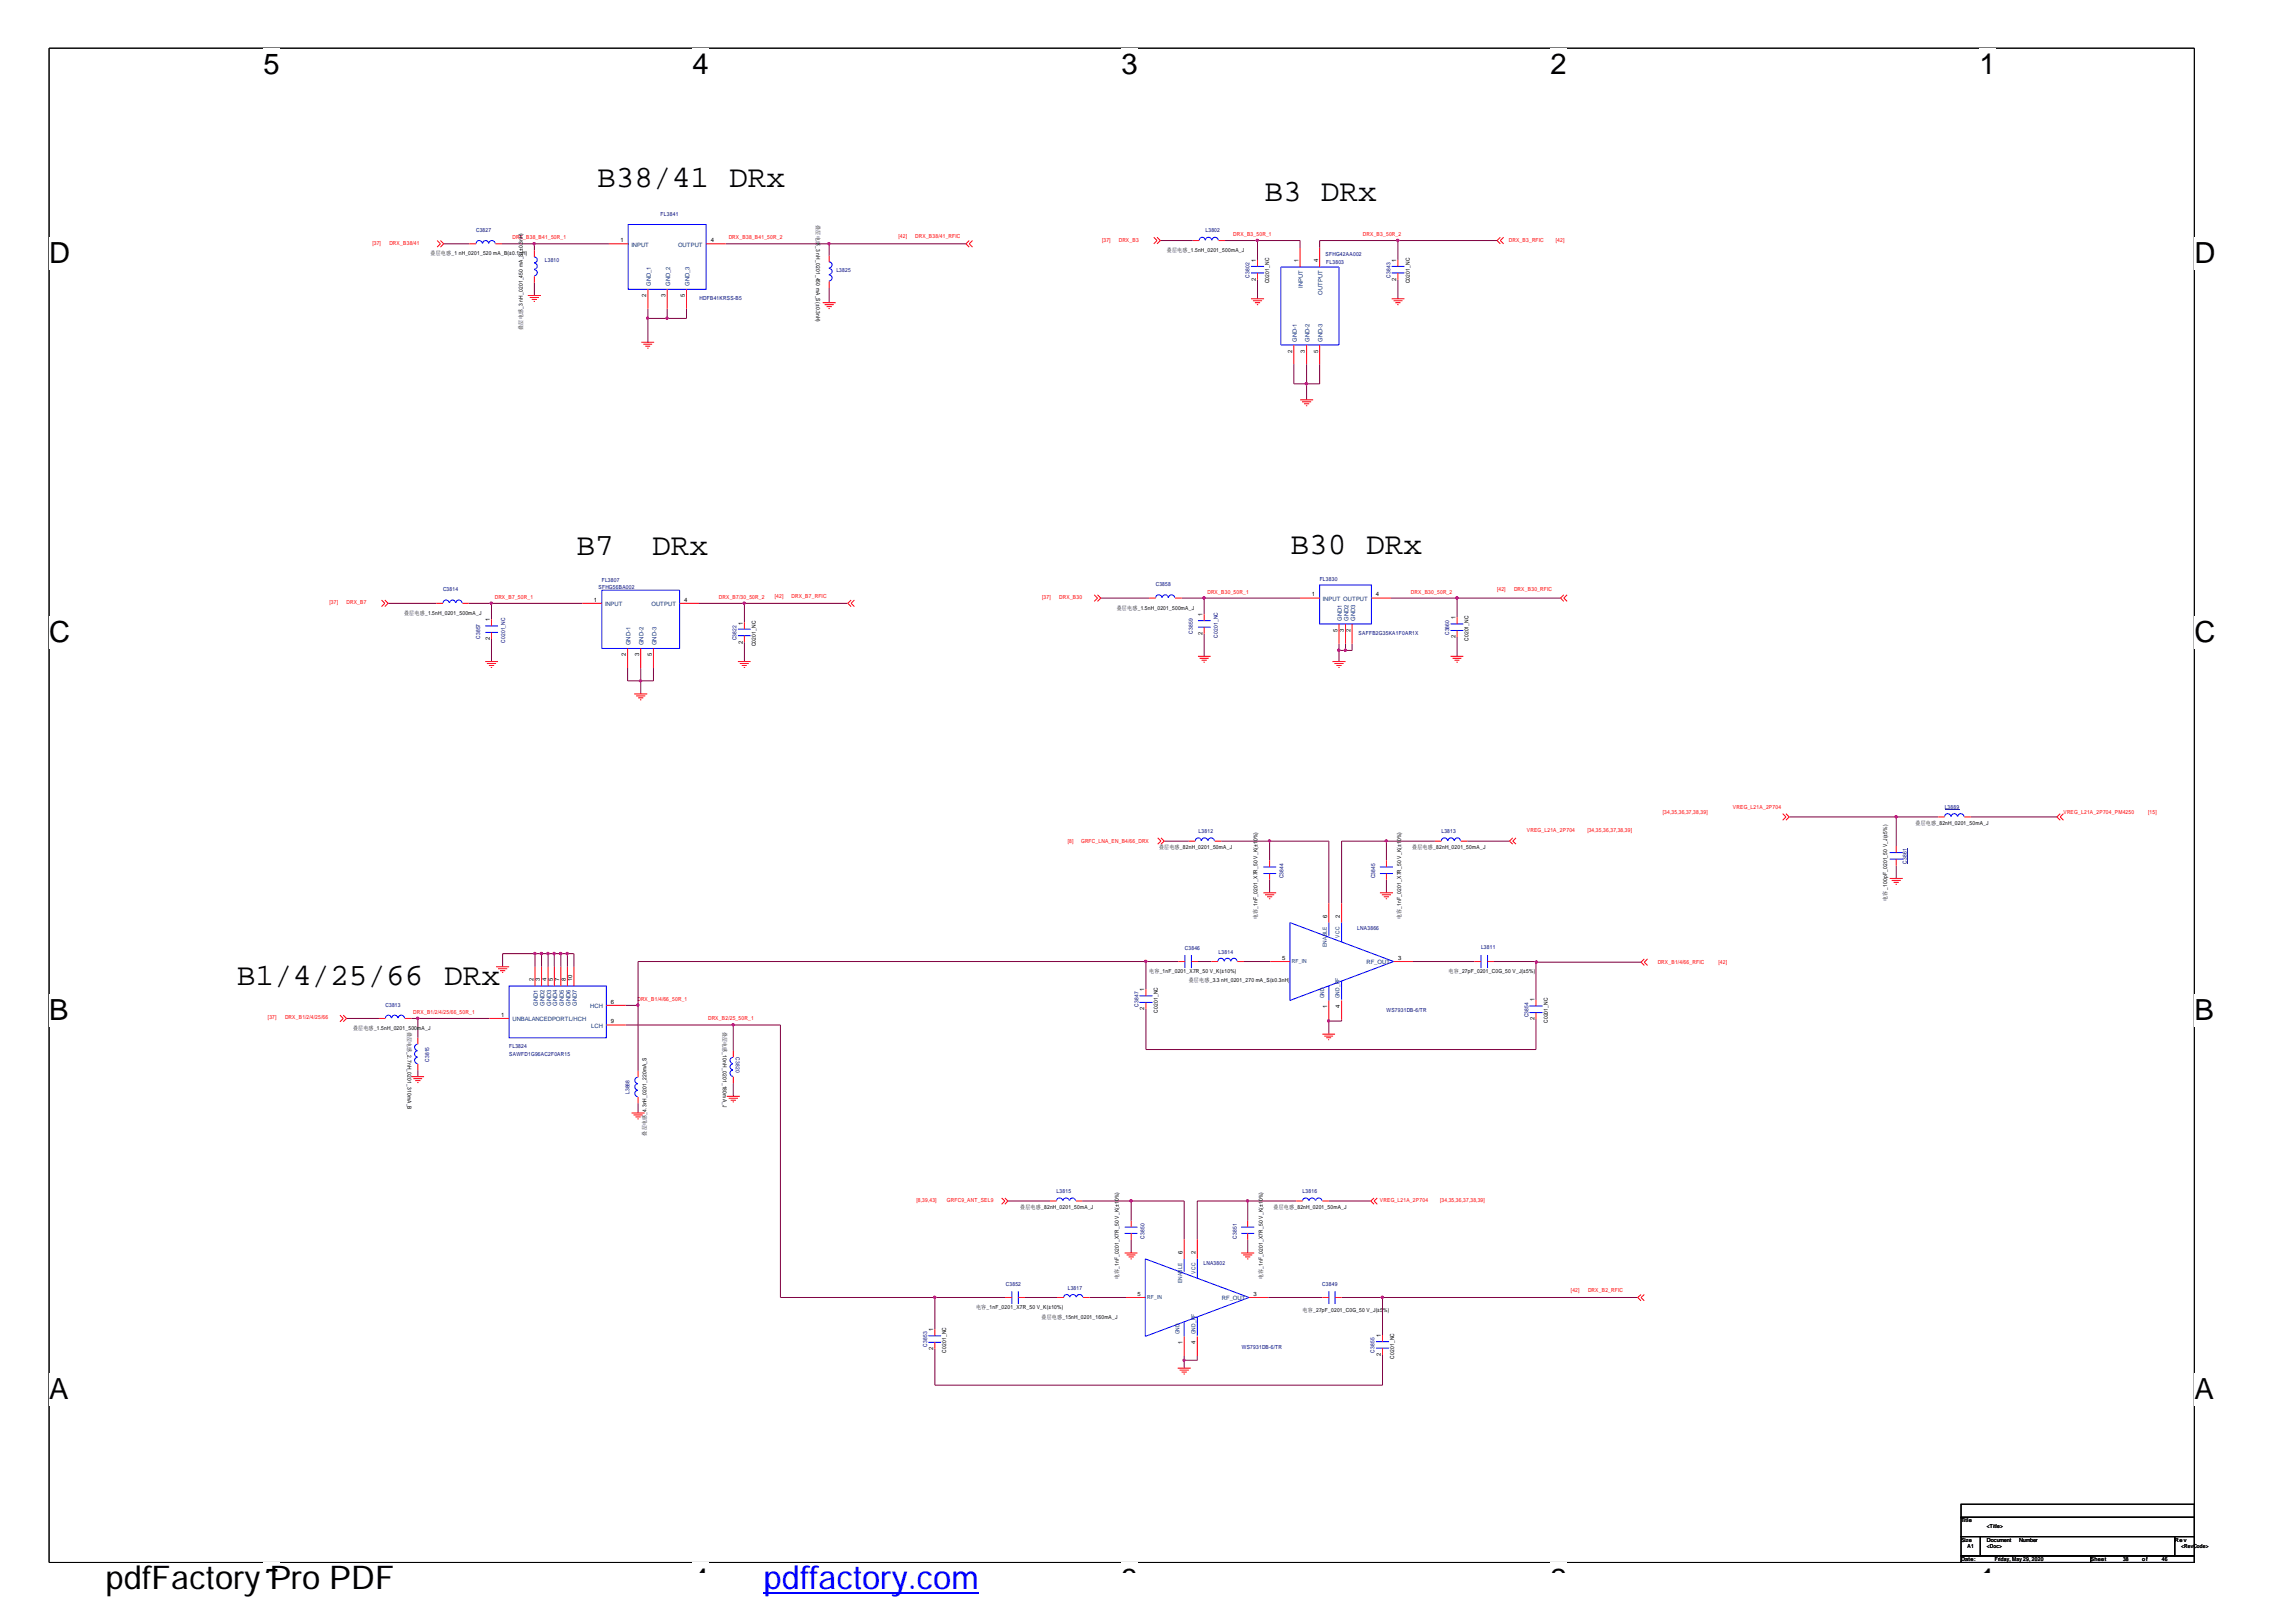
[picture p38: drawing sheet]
<svg xmlns="http://www.w3.org/2000/svg" width="297mm" height="210mm" viewBox="0 0 297 210" stroke-linecap="round" stroke-linejoin="round" font-family="sans-serif">
<defs><g id="words">
<text font-size="4.2" x="13.6" y="205.6">pdfFactory Pro PDF</text>
<text font-size="4.2" fill="#00f" x="98.8" y="205.6">pdffactory.com</text>
<g font-size="4">
<text x="77.3" y="24.2">B38/41 DRx</text>
<text x="163.6" y="26">B3 DRx</text>
<text x="74.6" y="71.8">B7</text>
<text x="84.4" y="71.8">DRx</text>
<text x="167" y="71.6">B30 DRx</text>
<text x="30.6" y="127.5">B1/4/25/66 DRx</text>
</g>
<g font-size="3.8">
<text x="34.1" y="9.6">5</text>
<text x="89.6" y="9.6">4</text>
<text x="145.1" y="9.6">3</text>
<text x="200.6" y="9.6">2</text>
<text x="256.1" y="9.6">1</text>
<text x="6.3" y="34.1">D</text>
<text x="283.9" y="34.1">D</text>
<text x="6.3" y="83.1">C</text>
<text x="283.9" y="83.1">C</text>
<text x="6.3" y="132.1">B</text>
<text x="283.9" y="132.1">B</text>
<text x="6.3" y="181">A</text>
<text x="283.9" y="181">A</text>
<text x="34.1" y="205.6">5</text>
<text x="89.6" y="205.6">4</text>
<text x="145.1" y="205.6">3</text>
<text x="200.6" y="205.6">2</text>
<text x="256.1" y="205.6">1</text>
</g>
<g font-size=".8">
<text x="80.3" y="31.3">1</text>
<text x="91.9" y="31.3">4</text>
<text x="162.5" y="33.9" transform="rotate(-90 162.5 33.9)">1</text>
<text x="168" y="34" transform="rotate(-90 168 34)">1</text>
<text x="170.5" y="34" transform="rotate(-90 170.5 34)">4</text>
<text x="180.6" y="33.9" transform="rotate(-90 180.6 33.9)">1</text>
<text x="83.6" y="38.5" transform="rotate(-90 83.6 38.5)">2</text>
<text x="86.1" y="38.5" transform="rotate(-90 86.1 38.5)">3</text>
<text x="88.6" y="38.5" transform="rotate(-90 88.6 38.5)">5</text>
<text x="162.5" y="36.3" transform="rotate(-90 162.5 36.3)">2</text>
<text x="180.6" y="36.3" transform="rotate(-90 180.6 36.3)">2</text>
<text x="167.2" y="45.6" transform="rotate(-90 167.2 45.6)">2</text>
<text x="168.8" y="45.6" transform="rotate(-90 168.8 45.6)">3</text>
<text x="170.5" y="45.6" transform="rotate(-90 170.5 45.6)">5</text>
<text x="76.8" y="77.9">1</text>
<text x="88.5" y="77.9">4</text>
<text x="169.7" y="77.2">1</text>
<text x="178" y="77.2">4</text>
<text x="63.4" y="82.9" transform="rotate(-90 63.4 82.9)">2</text>
<text x="63.4" y="80.4" transform="rotate(-90 63.4 80.4)">1</text>
<text x="96.1" y="83.3" transform="rotate(-90 96.1 83.3)">2</text>
<text x="96.1" y="80.8" transform="rotate(-90 96.1 80.8)">1</text>
<text x="155.6" y="82.2" transform="rotate(-90 155.6 82.2)">2</text>
<text x="155.6" y="79.7" transform="rotate(-90 155.6 79.7)">1</text>
<text x="173" y="81.8" transform="rotate(-90 173 81.8)">5</text>
<text x="173.9" y="81.8" transform="rotate(-90 173.9 81.8)">3</text>
<text x="174.7" y="81.8" transform="rotate(-90 174.7 81.8)">2</text>
<text x="188.3" y="82.6" transform="rotate(-90 188.3 82.6)">2</text>
<text x="188.3" y="80.2" transform="rotate(-90 188.3 80.2)">1</text>
<text x="81" y="84.9" transform="rotate(-90 81 84.9)">2</text>
<text x="82.7" y="84.9" transform="rotate(-90 82.7 84.9)">3</text>
<text x="84.3" y="84.9" transform="rotate(-90 84.3 84.9)">5</text>
<text x="171.7" y="118.8" transform="rotate(-90 171.7 118.8)">6</text>
<text x="173.4" y="118.8" transform="rotate(-90 173.4 118.8)">2</text>
<text x="165.9" y="124.2">5</text>
<text x="180.9" y="124.2">3</text>
<text x="64.9" y="131.6">1</text>
<text x="69" y="127" transform="rotate(-90 69 127)">2</text>
<text x="69.8" y="127" transform="rotate(-90 69.8 127)">3</text>
<text x="70.7" y="127" transform="rotate(-90 70.7 127)">4</text>
<text x="71.5" y="127" transform="rotate(-90 71.5 127)">5</text>
<text x="72.3" y="127" transform="rotate(-90 72.3 127)">7</text>
<text x="73.2" y="127" transform="rotate(-90 73.2 127)">8</text>
<text x="74" y="127" transform="rotate(-90 74 127)">10</text>
<text x="79" y="129.9">6</text>
<text x="148" y="130.7" transform="rotate(-90 148 130.7)">2</text>
<text x="148" y="128.3" transform="rotate(-90 148 128.3)">1</text>
<text x="171.7" y="130.5" transform="rotate(-90 171.7 130.5)">1</text>
<text x="173.4" y="130.5" transform="rotate(-90 173.4 130.5)">4</text>
<text x="198.5" y="129.6" transform="rotate(-90 198.5 129.6)">1</text>
<text x="79" y="132.4">9</text>
<text x="198.5" y="132.1" transform="rotate(-90 198.5 132.1)">2</text>
<text x="147.2" y="167.7">5</text>
<text x="153" y="162.3" transform="rotate(-90 153 162.3)">6</text>
<text x="154.7" y="162.3" transform="rotate(-90 154.7 162.3)">2</text>
<text x="162.2" y="167.7">3</text>
<text x="120.7" y="172.3" transform="rotate(-90 120.7 172.3)">1</text>
<text x="153" y="174" transform="rotate(-90 153 174)">1</text>
<text x="154.7" y="174" transform="rotate(-90 154.7 174)">4</text>
<text x="178.6" y="173" transform="rotate(-90 178.6 173)">1</text>
<text x="120.7" y="174.7" transform="rotate(-90 120.7 174.7)">2</text>
<text x="178.6" y="175.5" transform="rotate(-90 178.6 175.5)">2</text>
</g>
<g font-size=".8" fill="#004080">
<text x="81.7" y="31.9">INPUT</text>
<text x="87.7" y="31.9">OUTPUT</text>
<text x="84.2" y="37" transform="rotate(-90 84.2 37)">GND_1</text>
<text x="86.7" y="37" transform="rotate(-90 86.7 37)">GND_2</text>
<text x="89.2" y="37" transform="rotate(-90 89.2 37)">GND_3</text>
<text x="168.6" y="37.3" transform="rotate(-90 168.6 37.3)">INPUT</text>
<text x="171.1" y="38.1" transform="rotate(-90 171.1 38.1)">OUTPUT</text>
<text x="167.8" y="44.2" transform="rotate(-90 167.8 44.2)">GND-1</text>
<text x="169.4" y="44.2" transform="rotate(-90 169.4 44.2)">GND-2</text>
<text x="171.1" y="44.2" transform="rotate(-90 171.1 44.2)">GND-3</text>
<text x="171.2" y="77.8">INPUT OUTPUT</text>
<text x="78.3" y="78.5">INPUT</text>
<text x="81.6" y="83.5" transform="rotate(-90 81.6 83.5)">GND-1</text>
<text x="83.3" y="83.5" transform="rotate(-90 83.3 83.5)">GND-2</text>
<text x="84.3" y="78.5">OUTPUT</text>
<text x="84.9" y="83.5" transform="rotate(-90 84.9 83.5)">GND-3</text>
<text x="173.6" y="80.3" transform="rotate(-90 173.6 80.3)">GND1</text>
<text x="174.5" y="80.3" transform="rotate(-90 174.5 80.3)">GND2</text>
<text x="175.3" y="80.3" transform="rotate(-90 175.3 80.3)">GND3</text>
<text x="176.8" y="124.8">RF_OUT</text>
<text x="69.6" y="130.1" transform="rotate(-90 69.6 130.1)">GND1</text>
<text x="70.4" y="130.1" transform="rotate(-90 70.4 130.1)">GND2</text>
<text x="71.3" y="130.1" transform="rotate(-90 71.3 130.1)">GND3</text>
<text x="72.1" y="130.1" transform="rotate(-90 72.1 130.1)">GND4</text>
<text x="72.9" y="130.1" transform="rotate(-90 72.9 130.1)">GND5</text>
<text x="73.8" y="130.1" transform="rotate(-90 73.8 130.1)">GND6</text>
<text x="74.6" y="130.1" transform="rotate(-90 74.6 130.1)">GND7</text>
<text x="76.4" y="130.5">HCH</text>
<text x="66.3" y="132.2">UNBALANCEDPORTL/HCH</text>
<text x="76.5" y="133">LCH</text>
<text x="158.1" y="168.3">RF_OUT</text>
</g>
<g font-size=".7" fill="#000080">
<text x="85.5" y="28">FL3841</text>
<text x="61.6" y="30.1">C3827</text>
<text x="70.5" y="33.9">L3810</text>
<text x="108.2" y="35.2">L3825</text>
<text x="156" y="30.1">L3802</text>
<text x="161.7" y="35.9" transform="rotate(-90 161.7 35.9)">C3802</text>
<text x="171.5" y="33.1">SFHG42AA002</text>
<text x="171.6" y="34.1">FL3803</text>
<text x="179.9" y="35.9" transform="rotate(-90 179.9 35.9)">C3843</text>
<text x="90.5" y="38.9">HDFB41KRSS-B5</text>
<text x="57.3" y="76.5">C3814</text>
<text x="77.4" y="76.2">SFHG56BA002</text>
<text x="77.9" y="75.4">FL3807</text>
<text x="149.5" y="75.9">C3858</text>
<text x="170.7" y="75.2">FL3830</text>
<text x="62.1" y="82.7" transform="rotate(-90 62.1 82.7)">C3857</text>
<text x="65.4" y="83.2" transform="rotate(-90 65.4 83.2)">C0201_NC</text>
<text x="95.3" y="82.9" transform="rotate(-90 95.3 82.9)">C3822</text>
<text x="154.3" y="82" transform="rotate(-90 154.3 82)">C3859</text>
<text x="157.6" y="82.5" transform="rotate(-90 157.6 82.5)">C0201_NC</text>
<text x="175.8" y="82.2">SAFFB2G35KA1F0AR1X</text>
<text x="187.5" y="82.2" transform="rotate(-90 187.5 82.2)">C3860</text>
<text x="155.1" y="107.8">L3812</text>
<text x="186.5" y="107.8">L3813</text>
<text x="251.6" y="104.7">L3889</text>
<text x="166" y="113.7" transform="rotate(-90 166 113.7)">C3844</text>
<text x="177.9" y="113.7" transform="rotate(-90 177.9 113.7)">C3845</text>
<text x="246.7" y="111.8" transform="rotate(-90 246.7 111.8)">C3861</text>
<text x="153.3" y="123">C3846</text>
<text x="157.6" y="123.5">L3814</text>
<text x="175.6" y="120.4">LNA3866</text>
<text x="191.6" y="122.9">L3811</text>
<text x="49.9" y="130.3">C3813</text>
<text x="147.3" y="130.3" transform="rotate(-90 147.3 130.3)">C3847</text>
<text x="179.4" y="131">WS7931DB-6/TR</text>
<text x="197.7" y="131.6" transform="rotate(-90 197.7 131.6)">C3854</text>
<text x="55.5" y="137.4" transform="rotate(-90 55.5 137.4)">C3815</text>
<text x="65.9" y="135.6">FL3824</text>
<text x="65.9" y="136.6">SAWFD1G96AC2F0AR15</text>
<text x="95.2" y="136.8" transform="rotate(90 95.2 136.8)">C3820</text>
<text x="81.4" y="141.6" transform="rotate(-90 81.4 141.6)">L3888</text>
<text x="136.7" y="154.4">L3815</text>
<text x="168.5" y="154.4">L3816</text>
<text x="148.1" y="160.3" transform="rotate(-90 148.1 160.3)">C3850</text>
<text x="160" y="160.3" transform="rotate(-90 160 160.3)">C3851</text>
<text x="130.1" y="166.5">C3852</text>
<text x="138.1" y="166.9">L3817</text>
<text x="155.7" y="163.7">LNA3802</text>
<text x="171.1" y="166.5">C3849</text>
<text x="119.9" y="174.3" transform="rotate(-90 119.9 174.3)">C3853</text>
<text x="160.7" y="174.5">WS7931DB-6/TR</text>
<text x="177.8" y="175.1" transform="rotate(-90 177.8 175.1)">C3855</text>
</g>
<g font-size=".7">
<text x="105.6" y="29.1" transform="rotate(90 105.6 29.1)">叠层电感_3 nH_0201_450 mA_S(±0.3nH)</text>
<text x="55.7" y="33">叠层电感_1 nH_0201_520 mA_B(±0.1nH)</text>
<text x="151" y="32.6">叠层电感_1.5nH_0201_500mA_J</text>
<text x="164.2" y="36.7" transform="rotate(-90 164.2 36.7)">C0201_NC</text>
<text x="182.4" y="36.7" transform="rotate(-90 182.4 36.7)">C0201_NC</text>
<text x="67.6" y="42.7" transform="rotate(-90 67.6 42.7)">叠层电感_3 nH_0201_450 mA_S(±0.3nH)</text>
<text x="52.3" y="79.6">叠层电感_1.5nH_0201_500mA_J</text>
<text x="97.8" y="83.6" transform="rotate(-90 97.8 83.6)">C0201_NC</text>
<text x="144.5" y="78.9">叠层电感_1.5nH_0201_500mA_J</text>
<text x="190" y="82.9" transform="rotate(-90 190 82.9)">C0201_NC</text>
<text x="247.8" y="106.8">叠层电感_82nH_0201_50mA_J</text>
<text x="149.9" y="109.9">叠层电感_82nH_0201_50mA_J</text>
<text x="182.7" y="109.9">叠层电感_82nH_0201_50mA_J</text>
<text x="162.7" y="119" transform="rotate(-90 162.7 119)">电容_1nF_0201_X7R_50 V_K(±10%)</text>
<text x="181.3" y="119" transform="rotate(-90 181.3 119)">电容_1nF_0201_X7R_50 V_K(±10%)</text>
<text x="244.1" y="116.6" transform="rotate(-90 244.1 116.6)">电容_100pF_0201_50 V_J(±5%)</text>
<text x="148.7" y="125.9">电容_1nF_0201_X7R_50 V_K(±10%)</text>
<text x="187.4" y="125.9">电容_27pF_0201_C0G_50 V_J(±5%)</text>
<text x="149.8" y="131" transform="rotate(-90 149.8 131)">C0201_NC</text>
<text x="153.8" y="127.1">叠层电感_3.3 nH_0201_270 mA_S(±0.3nH)</text>
<text x="45.7" y="133.3">叠层电感_1.5nH_0201_500mA_J</text>
<text x="52.7" y="133.5" transform="rotate(90 52.7 133.5)">叠层电感_2.7nH_0201_310mA_B</text>
<text x="93.5" y="133.5" transform="rotate(90 93.5 133.5)">叠层电感_10nH_0201_180mA_J</text>
<text x="200.2" y="132.4" transform="rotate(-90 200.2 132.4)">C0201_NC</text>
<text x="83.7" y="147" transform="rotate(-90 83.7 147)">叠层电感_4.3nH_0201_220mA_S</text>
<text x="132" y="156.5">叠层电感_82nH_0201_50mA_J</text>
<text x="164.8" y="156.5">叠层电感_82nH_0201_50mA_J</text>
<text x="144.7" y="165.6" transform="rotate(-90 144.7 165.6)">电容_1nF_0201_X7R_50 V_K(±10%)</text>
<text x="163.4" y="165.6" transform="rotate(-90 163.4 165.6)">电容_1nF_0201_X7R_50 V_K(±10%)</text>
<text x="126.3" y="169.4">电容_1nF_0201_X7R_50 V_K(±10%)</text>
<text x="134.7" y="170.7">叠层电感_15nH_0201_160mA_J</text>
<text x="168.5" y="169.8">电容_27pF_0201_C0G_50 V_J(±5%)</text>
<text x="122.4" y="175.1" transform="rotate(-90 122.4 175.1)">C0201_NC</text>
<text x="180.4" y="175.8" transform="rotate(-90 180.4 175.8)">C0201_NC</text>
<text x="253.7" y="197">Title</text>
<text x="257" y="197.8">&lt;Title&gt;</text>
<text x="253.7" y="199.5">Size</text>
<text x="253.7" y="202">Date:</text>
<text x="254.6" y="200.3">A1</text>
<text x="257" y="199.5">Document</text>
<text x="257" y="200.3">&lt;Doc&gt;</text>
<text x="258.1" y="202">Friday, May 29, 2020</text>
<text x="261.2" y="199.5">Number</text>
<text x="270.5" y="202">Sheet</text>
<text x="274.7" y="202">38</text>
<text x="277.2" y="202">of</text>
<text x="279.7" y="202">46</text>
<text x="281.3" y="199.5">Re v</text>
<text x="282.2" y="200.3">&lt;RevCode&gt;</text>
</g>
<g font-size=".7" fill="#f00">
<text x="48.2" y="31.7">[37]</text>
<text x="50.4" y="31.7">DRX_B38/41</text>
<text x="66.3" y="31">DRX_B38_B41_50R_1</text>
<text x="94.3" y="31">DRX_B38_B41_50R_2</text>
<text x="116.2" y="30.8">[42]</text>
<text x="118.4" y="30.8">DRX_B38/41_RFIC</text>
<text x="142.6" y="31.3">[37]</text>
<text x="144.7" y="31.3">DRX_B3</text>
<text x="159.6" y="30.5">DRX_B3_50R_1</text>
<text x="176.3" y="30.5">DRX_B3_50R_2</text>
<text x="195.2" y="31.3">DRX_B3_RFIC</text>
<text x="201.3" y="31.3">[42]</text>
<text x="64" y="77.5">DRX_B7_50R_1</text>
<text x="93" y="77.5">DRX_B7/30_50R_2</text>
<text x="100.2" y="77.4">[42]</text>
<text x="102.4" y="77.4">DRX_B7_RFIC</text>
<text x="134.8" y="77.5">[37]</text>
<text x="137" y="77.5">DRX_B30</text>
<text x="156.2" y="76.8">DRX_B30_50R_1</text>
<text x="182.5" y="76.8">DRX_B30_50R_2</text>
<text x="193.7" y="76.4">[42]</text>
<text x="195.9" y="76.4">DRX_B30_RFIC</text>
<text x="42.6" y="78.2">[37]</text>
<text x="44.8" y="78.2">DRX_B7</text>
<text x="197.5" y="107.7">VREG_L21A_2P704</text>
<text x="205.4" y="107.7">[34,35,36,37,38,39]</text>
<text x="215.1" y="105.4">[34,35,36,37,38,39]</text>
<text x="224.2" y="104.7">VREG_L21A_2P704</text>
<text x="267" y="105.4">VREG_L21A_2P704_PM4250</text>
<text x="277.9" y="105.4">[15]</text>
<text x="138.1" y="109.1">[8]</text>
<text x="139.9" y="109.1">GRFC_LNA_EN_B4/66_DRX</text>
<text x="214.5" y="124.7">DRX_B1/4/66_RFIC</text>
<text x="222.3" y="124.7">[42]</text>
<text x="34.7" y="131.8">[37]</text>
<text x="36.9" y="131.8">DRX_B1/2/4/25/66</text>
<text x="53.5" y="131.2">DRX_B1/2/4/25/66_50R_1</text>
<text x="82.5" y="129.5">DRX_B1/4/66_50R_1</text>
<text x="91.6" y="132.1">DRX_B2/25_50R_1</text>
<text x="118.6" y="155.6">[8,39,43]</text>
<text x="122.5" y="155.6">GRFC9_ANT_SEL9</text>
<text x="178.5" y="155.6">VREG_L21A_2P704</text>
<text x="186.3" y="155.6">[34,35,36,37,38,39]</text>
<text x="203.2" y="167.2">[42]</text>
<text x="205.4" y="167.2">DRX_B2_RFIC</text>
</g>
<g font-size=".7" fill="#004080">
<text x="167.1" y="124.6">RF_IN</text>
<text x="171.7" y="122.6" transform="rotate(-90 171.7 122.6)">ENABLE</text>
<text x="173.3" y="121.3" transform="rotate(-90 173.3 121.3)">VCC</text>
<text x="171.3" y="129.2" transform="rotate(-90 171.3 129.2)">GND</text>
<text x="173.3" y="129.2" transform="rotate(-90 173.3 129.2)">GND_RF</text>
<text x="153" y="166.1" transform="rotate(-90 153 166.1)">ENABLE</text>
<text x="154.6" y="164.8" transform="rotate(-90 154.6 164.8)">VCC</text>
<text x="148.4" y="168.1">RF_IN</text>
<text x="152.6" y="172.7" transform="rotate(-90 152.6 172.7)">GND</text>
<text x="154.6" y="172.7" transform="rotate(-90 154.6 172.7)">GND_RF</text>
</g>
</g></defs>
<path d="M6.3 6.2h277.6v196h-277.6z" fill="none" stroke="#000" stroke-width=".13"/>
<g fill="#fff">
<path d="M34.1 6.2h2.1v4.3h-2.1z"/>
<path d="M34.1 202.2h2.1v1.4h-2.1z"/>
<path d="M89.6 6.2h2.1v4.3h-2.1z"/>
<path d="M89.6 202.2h2.1v1.4h-2.1z"/>
<path d="M145.1 6.2h2.1v4.3h-2.1z"/>
<path d="M145.1 202.2h2.1v1.4h-2.1z"/>
<path d="M200.6 6.2h2.1v4.3h-2.1z"/>
<path d="M200.6 202.2h2.1v1.4h-2.1z"/>
<path d="M256.1 6.2h2.1v4.3h-2.1z"/>
<path d="M256.1 202.2h2.1v1.4h-2.1z"/>
<path d="M6.3 30.7h2.8v4.2h-2.8z"/>
<path d="M283.9 30.7h2.7v4.2h-2.7z"/>
<path d="M6.3 79.7h2.8v4.2h-2.8z"/>
<path d="M283.9 79.7h2.7v4.2h-2.7z"/>
<path d="M6.3 128.7h2.6v4.2h-2.6z"/>
<path d="M283.9 128.7h2.5v4.2h-2.5z"/>
<path d="M6.3 177.6h2.6v4.3h-2.6z"/>
<path d="M283.9 177.6h2.6v4.3h-2.6z"/>
</g>
<g fill="none" stroke="#800040" stroke-width=".13">
<path d="M57.4 31.6h3.3M64.9 31.6h13.9M69.1 31.6v.8M69.1 36.6v1.6M83.8 39.9v4.4M86.3 39.9v1.3M88.8 39.9v1.3h-5M93.9 31.6h31.1M107.3 31.6v1.5M107.3 37.3v1.9M150.1 31.1h4.2M158.5 31.1h9.7v1"/>
<path d="M162.7 31.1v2.5M162.7 36.2v2.5M180.8 31.1v2.5M180.8 36.2v2.5M193.7 31.1h-23v1M167.4 47.1v2.6h3.3v-2.6M169 47.1v4.6M50.2 78.1h6.3M60.7 78.1h14.7M63.6 78.1v2.1M90.4 78.1h19.3M96.3 78.1v2.5"/>
<path d="M142.4 77.4h6.3M152.9 77.4h15.3M155.8 77.4v2.1M180 77.4h21.9M188.5 77.4v2.5M63.6 82.7v2.9M81.2 86.5v1.6h3.3v-1.6M82.9 86.5v3.3M96.3 83.1v2.5M155.8 82v2.9M173.2 83.3v2.3M174.1 83.3v.9"/>
<path d="M174.9 83.3v.9h-1.7M188.5 82.4v2.5M150.6 108.9h3.2M158 108.9h13.9v8M164.3 108.9v2.5M164.3 113.8v1.7M179.4 108.9v2.5M179.4 113.8v1.7M185.6 108.9h-12v8M189.8 108.9h5.5M231.5 105.7h19.3M245.3 105.7v3.8"/>
<path d="M245.3 112v1.7M255 105.7h11.1M44.8 131.8h4.2M53.2 131.8h10.1M54.1 131.8v2.5M54.1 138.5v.8M65 125.1v-1.7h9.3v1.7M69.2 123.4v1.7M70.1 123.4v1.7M70.9 123.4v1.7M71.7 123.4v1.7M72.6 123.4v1.7"/>
<path d="M73.4 123.4v1.7M80.9 130.1h1.6M80.9 132.6h20.1v35.3h29M94.9 132.6v3.4M148.3 124.4v3.6M148.3 130.5v5.3h50.4v-3.9M152.4 124.4h-69.9v14.2M155 124.4h1.7M160.9 124.4h3.4M171.9 132v1.8M173.6 132v.1h-1.7M182.8 124.4h8"/>
<path d="M193.3 124.4h5.5v.1M212.3 124.5h-13.6v4.9M82.5 142.8v1.2M94.9 140.2v1.7M130.4 155.4h5.4M140 155.4h13.2v5M146.3 155.4v2.6M161.4 155.4v2.6M167.7 155.4h-12.8v5M171.9 155.4h5.4M120.9 167.9v4.1M120.9 174.6v4.7h58v-4"/>
<path d="M132.6 167.9h4.2M141 167.9h4.7M146.3 160.5v1.7M153.2 175.5v1.6M154.9 175.5v.5h-1.7M161.4 160.5v1.7M164.1 167.9h7M173.6 167.9h38.3M178.9 167.9v4.9"/>
</g>
<g fill="#f0f" stroke="#f0f" stroke-width=".13">
<path d="M63.4 77.9h.3v.3h-.3z" fill-rule="evenodd"/>
<path d="M69 31.4h.2v.2h-.2z" fill-rule="evenodd"/>
<path d="M107.1 31.4h.2v.2h-.2z" fill-rule="evenodd"/>
<path d="M69.1 123.3h.2v.2h-.2z" fill-rule="evenodd"/>
<path d="M73.3 123.3h.2v.2h-.2z" fill-rule="evenodd"/>
<path d="M72.4 123.3h.2v.2h-.2z" fill-rule="evenodd"/>
<path d="M71.6 123.3h.2v.2h-.2z" fill-rule="evenodd"/>
<path d="M69.9 123.3h.2v.2h-.2z" fill-rule="evenodd"/>
<path d="M70.8 123.3h.2v.2h-.2z" fill-rule="evenodd"/>
<path d="M96.2 77.9h.2v.3h-.2z" fill-rule="evenodd"/>
<path d="M168.9 49.5h.2v.2h-.2z" fill-rule="evenodd"/>
<path d="M162.5 31h.3v.2h-.3z" fill-rule="evenodd"/>
<path d="M53.9 131.7h.2v.2h-.2z" fill-rule="evenodd"/>
<path d="M94.7 132.5h.2v.2h-.2z" fill-rule="evenodd"/>
<path d="M180.7 31h.2v.2h-.2z" fill-rule="evenodd"/>
<path d="M82.8 88h.2v.1l-.2 .1z" fill-rule="evenodd"/>
<path d="M164.1 108.7h.2l.1 .1-.2 .1h-.1z" fill-rule="evenodd"/>
<path d="M179.2 108.7h.2l.1 .1-.2 .1h-.1z" fill-rule="evenodd"/>
<path d="M148.1 124.3h.2v.2h-.2z" fill-rule="evenodd"/>
<path d="M171.8 132h.2v.1l-.1 .2-.1-.1z" fill-rule="evenodd"/>
<path d="M146.2 155.3h.2v.2h-.2z" fill-rule="evenodd"/>
<path d="M161.3 155.3h.2v.2h-.2z" fill-rule="evenodd"/>
<path d="M120.8 167.8h.2v.2h-.2z" fill-rule="evenodd"/>
<path d="M153.1 175.9h.2v.1l-.1 .2-.1-.1z" fill-rule="evenodd"/>
<path d="M82.4 130h.2v.2h-.2z" fill-rule="evenodd"/>
<path d="M178.7 167.8h.2v.2h-.2z" fill-rule="evenodd"/>
<path d="M198.7 124.4h.2v.2h-.2z" fill-rule="evenodd"/>
<path d="M155.6 77.3h.3v.2h-.3z" fill-rule="evenodd"/>
<path d="M188.4 77.3h.2v.2h-.2z" fill-rule="evenodd"/>
<path d="M173.9 84h.2v.2h-.2z" fill-rule="evenodd"/>
<path d="M173.1 84h.2v.2h-.2z" fill-rule="evenodd"/>
<path d="M86.2 41.1h.2v.2h-.2z" fill-rule="evenodd"/>
<path d="M83.7 41.1h.2v.1l-.1 .1h-.1z" fill-rule="evenodd"/>
<path d="M245.2 105.6h.2v.2h-.2z" fill-rule="evenodd"/>
</g>
<g fill="none" stroke="#f00" stroke-width=".13">
<path d="M56.6 31.1l.4 .5-.4 .4M57 31.1l.4 .5-.4 .4M68.3 38.2h1.7M68.5 38.5h1.2M68.8 38.7h.7M69 39h.2M69.1 32.4v.8M69.1 35.7v.9M78.8 31.6h2.5M83.8 37.4v2.5M86.3 37.4v2.5M88.8 37.4v2.5"/>
<path d="M91.4 31.6h2.5M106.4 39.2h1.7M106.7 39.4h1.2M106.9 39.7h.7M107.2 39.9h.2M107.3 33.1v.8M107.3 36.4v.9M125.4 31.1l-.4 .5 .4 .4M125.8 31.1l-.4 .5 .4 .4M149.3 30.7l.4 .4-.4 .5M149.7 30.7l.4 .4-.4 .5M154.3 31.1h.9"/>
<path d="M157.6 31.1h.9M161.8 38.7h1.7M162.1 38.9h1.2M162.3 39.2h.7M162.6 39.4h.2M162.7 33.6v.9M162.7 35.3v.9M180 38.7h1.7M180.3 38.9h1.1M180.5 39.2h.7M180.8 39.4h.1M194.1 30.7l-.4 .4 .4 .5"/>
<path d="M194.5 30.7l-.4 .4 .4 .5M83 44.3h1.6M83.2 44.5h1.2M83.5 44.8h.6M83.7 45.1h.2M168.2 51.7h1.7M168.4 52h1.2M168.7 52.3h.7M169 52.5h.1M49.4 77.7l.4 .4-.4 .4M49.8 77.7l.4 .4-.4 .4M56.5 78.1h.8"/>
<path d="M59.8 78.1h.9M110.1 77.7l-.4 .4 .4 .4M110.5 77.7l-.4 .4 .4 .4M141.6 77l.4 .4-.4 .4M142 77l.4 .4-.4 .4M148.7 77.4h.8M152 77.4h.9M155.8 79.5v.8M202.3 77l-.4 .4 .4 .4M202.7 77l-.4 .4 .4 .4M62.8 85.6h1.6M63 85.9h1.2"/>
<path d="M63.2 86.1h.7M63.5 86.4h.2M63.6 80.2v.8M63.6 81.8v.9M82 89.8h1.7M82.3 90.1h1.2M82.5 90.3h.7M82.8 90.6h.2M95.5 85.6h1.6M95.7 85.9h1.2M96 86.1h.6M96.2 86.4h.2"/>
<path d="M96.3 80.6v.8M96.3 82.3v.8M155 84.9h1.6M155.2 85.2h1.2M155.4 85.4h.7M155.7 85.7h.2M155.8 81.2v.8M172.4 85.6h1.7M172.6 85.9h1.2M172.9 86.1h.7M173.1 86.4h.2M187.7 84.9h1.6"/>
<path d="M187.9 85.2h1.2M188.2 85.4h.6M188.4 85.7h.2M149.8 108.4l.4 .5-.4 .3M150.2 108.4l.4 .5-.4 .3M163.4 115.5h1.7M163.7 115.8h1.1M163.9 116h.7M164.2 116.3h.1M171.9 116.9v2.5M173.6 116.9v2.5M178.5 115.5h1.7"/>
<path d="M178.8 115.8h1.2M179 116h.7M179.3 116.3h.2M185.6 108.9h.9M189 108.9h.8M195.7 108.4l-.4 .5 .4 .3M196.1 108.4l-.4 .5 .4 .3M230.6 105.3l.5 .4-.5 .4M231.1 105.3l.4 .4-.4 .4M244.5 113.7h1.7M244.7 113.9h1.2M245 114.2h.7"/>
<path d="M245.2 114.4h.2M266.5 105.3l-.4 .4 .4 .4M267 105.3l-.5 .4 .5 .4M44 131.4l.4 .4-.4 .4M44.4 131.4l.4 .4-.4 .4M49 131.8h.9M52.4 131.8h.8M53.2 139.3h1.7M53.5 139.6h1.1M53.7 139.8h.7M63.3 131.8h2.6M64.2 125.1h1.7"/>
<path d="M64.4 125.4h1.2M64.7 125.6h.7M64.9 125.8h.2M69.2 125.1v2.5M70.1 125.1v2.5M70.9 125.1v2.5M71.7 125.1v2.5M72.6 125.1v2.5M73.4 125.1v2.5M74.3 125.1v2.5M78.4 130.1h2.5M78.4 132.6h2.5"/>
<path d="M82.5 138.6v.8M148.3 128v.9M148.3 129.7v.8M152.4 124.4h.9M154.1 124.4h.9M156.7 124.4h.9M160.1 124.4h.8M164.3 124.4h2.6M171.1 133.8h1.6M171.3 134.1h1.2M171.6 134.3h.6M171.8 134.5h.2"/>
<path d="M171.9 129.5v2.5M173.6 129.5v2.5M180.3 124.4h2.5M190.8 124.4h.8M192.4 124.4h.9M198.7 129.4v.8M198.7 131v.9M212.7 124.1l-.4 .4 .4 .4M213.1 124.1l-.4 .4 .4 .4M54 140.1h.1M81.7 144h1.7M82 144.3h1.1"/>
<path d="M82.2 144.5h.7M82.5 144.8h.1M82.5 142v.8M94 141.9h1.7M94.3 142.1h1.2M94.5 142.4h.7M94.8 142.6h.2M129.6 155l.4 .4-.4 .4M130 155l.4 .4-.4 .4M135.8 155.4h.9M139.2 155.4h.8M146.3 158v.8"/>
<path d="M146.3 159.6v.9M161.4 158v.8M161.4 159.6v.9M167.7 155.4h.8M171.1 155.4h.8M177.8 155l-.5 .4 .5 .4M178.2 155l-.4 .4 .4 .4M120.9 172v.9M120.9 173.7v.9M130 167.9h.9M131.7 167.9h.9M136.8 167.9h.8"/>
<path d="M140.1 167.9h.9M145.5 162.2h1.7M145.7 167.9h2.5M145.8 162.4h1.1M146 162.7h.7M146.3 162.9h.1M152.4 177.1h1.7M152.6 177.3h1.2M152.9 177.6h.6M153.1 177.8h.2M153.2 160.4v2.5M153.2 172.9v2.6"/>
<path d="M154.9 160.4v2.5M154.9 172.9v2.6M160.6 162.2h1.7M160.8 162.4h1.2M161.1 162.7h.7M161.3 162.9h.2M161.6 167.9h2.5M171.1 167.9h.8M172.7 167.9h.9M178.9 172.8v.8M178.9 174.5v.8M212.3 167.5l-.4 .4 .4 .4"/>
<path d="M212.7 167.5l-.4 .4 .4 .4"/>
</g>
<path d="M253.7 194.7h30.2v1.7h-30.2zM253.7 196.4h30.2v2.5h-30.2zM253.7 198.9h2.5v2.5h-2.5zM256.2 198.9h25.1v2.5h-25.1zM281.3 198.9h2.6v2.5h-2.6zM253.7 201.4h16.8v.8h-16.8zM270.5 201.4h13.4v.8h-13.4z" fill="none" stroke="#000" stroke-width=".13"/>
<g fill="none" stroke="#00f" stroke-width=".13">
<path d="M69.1 33.2a.38 .38 0 0 1 .4 .4 .38 .38 0 0 1-.4 .4M69.1 34.1a.4 .4 0 0 1 .4 .4 .4 .4 0 0 1-.4 .4M69.1 34.9a.4 .4 0 0 1 .4 .4 .4 .4 0 0 1-.4 .4M81.3 29.1h10.1v8.3h-10.1zM107.2 33.9a.4 .4 0 0 1 .5 .4 .4 .4 0 0 1-.5 .4M107.2 34.7a.4 .4 0 0 1 .5 .4 .4 .4 0 0 1-.5 .4M107.2 35.6a.4 .4 0 0 1 .5 .4 .4 .4 0 0 1-.5 .4M155.2 31.1a.38 .38 0 0 1 .3-.4 .38 .38 0 0 1 .4 .4M156 31.1a.4 .4 0 0 1 .4-.4 .4 .4 0 0 1 .4 .4M156.8 31.1a.4 .4 0 0 1 .4-.4 .4 .4 0 0 1 .4 .4M161.8 34.5h1.7M161.8 35.3h1.7"/>
<path d="M57.3 78a.4 .4 0 0 1 .4-.3 .4 .4 0 0 1 .4 .3M58.2 78a.38 .38 0 0 1 .3-.3 .38 .38 0 0 1 .4 .3M59 78a.4 .4 0 0 1 .4-.3 .4 .4 0 0 1 .4 .3M149.5 77.4a.4 .4 0 0 1 .4-.4 .4 .4 0 0 1 .4 .4M150.4 77.4a.38 .38 0 0 1 .3-.4 .38 .38 0 0 1 .4 .4M151.2 77.4a.4 .4 0 0 1 .4-.4 .4 .4 0 0 1 .4 .4M62.8 81h1.6M62.8 81.8h1.6M95.5 81.4h1.6M95.5 82.3h1.6M155 80.3h1.6M155 81.2h1.6"/>
<path d="M166.9 119.4l13.4 5-13.4 5.1zM171.9 119.4v1.7M173.6 119.4v2.5M186.5 108.8a.4 .4 0 0 1 .4-.4 .4 .4 0 0 1 .4 .4M187.3 108.8a.4 .4 0 0 1 .4-.4 .4 .4 0 0 1 .4 .4M188.2 108.8a.38 .38 0 0 1 .4-.4 .38 .38 0 0 1 .3 .4M251.6 105.7a.4 .4 0 0 1 .4-.4 .4 .4 0 0 1 .4 .4M252.4 105.7a.4 .4 0 0 1 .4-.4 .4 .4 0 0 1 .4 .4M253.3 105.7a.4 .4 0 0 1 .4-.4 .4 .4 0 0 1 .4 .4M49.9 131.8a.38 .38 0 0 1 .3-.4 .38 .38 0 0 1 .4 .4M50.7 131.8a.4 .4 0 0 1 .4-.4 .4 .4 0 0 1 .4 .4M51.5 131.8a.4 .4 0 0 1 .4-.4 .4 .4 0 0 1 .4 .4"/>
<path d="M65.9 127.6h12.5v6.7h-12.5zM82.5 139.4a.4 .4 0 0 0-.4 .4 .4 .4 0 0 0 .4 .4M147.4 128.9h1.7M147.4 129.7h1.7M153.3 123.6v1.7M154.1 123.6v1.7M157.6 124.4a.4 .4 0 0 1 .4-.4 .4 .4 0 0 1 .4 .4M158.4 124.4a.4 .4 0 0 1 .4-.4 .4 .4 0 0 1 .4 .4M159.3 124.4a.38 .38 0 0 1 .3-.4 .38 .38 0 0 1 .4 .4M171.9 127.6v1.9M173.6 126.9v2.5M191.6 123.6v1.7"/>
<path d="M192.4 123.6v1.7M197.9 130.2h1.7M197.9 131h1.7M82.5 141.1a.4 .4 0 0 0-.4 .4 .4 .4 0 0 0 .4 .4M82.5 140.3a.4 .4 0 0 0-.4 .4 .4 .4 0 0 0 .4 .4M136.7 155.4a.41 .41 0 0 1 .4-.4 .41 .41 0 0 1 .4 .4M137.5 155.4a.41 .41 0 0 1 .4-.4 .41 .41 0 0 1 .4 .4M138.4 155.4a.38 .38 0 0 1 .4-.4 .38 .38 0 0 1 .3 .4M145.5 158.8h1.7M145.5 159.6h1.7M160.6 158.8h1.7M160.6 159.6h1.7"/>
<path d="M168.5 155.4a.41 .41 0 0 1 .4-.4 .41 .41 0 0 1 .4 .4M169.4 155.4a.41 .41 0 0 1 .4-.4 .41 .41 0 0 1 .4 .4M170.2 155.4a.41 .41 0 0 1 .4-.4 .41 .41 0 0 1 .4 .4M120.1 172.9h1.7M120.1 173.7h1.7M130.9 167.1v1.7M131.7 167.1v1.7M137.6 167.9a.38 .38 0 0 1 .4-.4 .38 .38 0 0 1 .4 .4M138.4 167.9a.41 .41 0 0 1 .4-.4 .41 .41 0 0 1 .4 .4M139.3 167.9a.41 .41 0 0 1 .4-.4 .41 .41 0 0 1 .4 .4M148.2 162.9l13.4 5-13.4 5zM153.2 162.9v1.7"/>
<path d="M153.2 171.1v1.8M154.9 162.9v2.5M154.9 170.4v2.5M171.9 167.1v1.7M172.7 167.1v1.7M178 173.6h1.7M178 174.5h1.7"/>
</g>
<path d="M251.6 104.8h1.9z" fill="#000080"/>
<path d="M164.3 111.4v.8M164.3 113v.8M250.8 105.7h.8M254.1 105.7h.9M94.9 136v.8M94.9 139.3v.9" fill="none" stroke="#f00" stroke-width=".13"/>
<path d="M163.4 112.2h1.7M163.4 113h1.7M244.5 110.3h1.7M244.5 111.2h1.7M94.8 138.5a.4 .4 0 0 0-.4 .4 .4 .4 0 0 0 .4 .4M94.8 137.7a.38 .38 0 0 0-.4 .4 .38 .38 0 0 0 .4 .3M94.8 136.8a.4 .4 0 0 0-.4 .4 .4 .4 0 0 0 .4 .4" fill="none" stroke="#00f" stroke-width=".13"/>
<path d="M246.8 109.8v2z" fill="#000080"/>
<g fill="none" stroke="#f00" stroke-width=".13">
<path d="M60.7 31.6h.9M64.1 31.6h.8M168.2 32.1v2.5M170.7 32.1v2.5M180.8 33.6v.9M180.8 35.3v.9M167.4 44.6v2.5M169 44.6v2.5M170.7 44.6v2.5M75.4 78.1h2.5M87.9 78.1h2.5M168.2 77.4h2.5"/>
<path d="M177.4 77.4h2.6M188.5 79.9v.8M81.2 83.9v2.6M82.9 83.9v2.6M84.5 83.9v2.6M173.2 80.7v2.6M174.1 80.7v2.6M174.9 80.7v2.6M188.5 81.6v.8M153.8 108.9h.8M157.1 108.9h.9M179.4 111.4v.8"/>
<path d="M179.4 113v.8M245.3 109.5v.8M245.3 111.2v.8M54.1 134.3v.8M54.1 137.7v.8"/>
</g>
<g fill="none" stroke="#00f" stroke-width=".13">
<path d="M61.6 31.5a.4 .4 0 0 1 .4-.4 .4 .4 0 0 1 .4 .4M62.4 31.5a.38 .38 0 0 1 .4-.4 .38 .38 0 0 1 .4 .4M63.2 31.5a.4 .4 0 0 1 .4-.4 .4 .4 0 0 1 .5 .4M165.7 34.6h7.5v10h-7.5zM180 34.5h1.7M180 35.3h1.7M77.9 76.4h10v7.5h-10zM170.7 75.7h6.7v5h-6.7zM187.7 80.7h1.6M187.7 81.6h1.6M154.6 108.8a.38 .38 0 0 1 .4-.4 .38 .38 0 0 1 .4 .4M155.4 108.8a.4 .4 0 0 1 .5-.4 .4 .4 0 0 1 .4 .4"/>
<path d="M156.3 108.8a.4 .4 0 0 1 .4-.4 .4 .4 0 0 1 .4 .4M178.5 112.2h1.7M178.5 113h1.7M54 136.8a.4 .4 0 0 0-.4 .4 .4 .4 0 0 0 .4 .4M54 136a.4 .4 0 0 0-.4 .4 .4 .4 0 0 0 .4 .4M54 135.1a.4 .4 0 0 0-.4 .4 .4 .4 0 0 0 .4 .4"/>
</g>
<g fill="#f0f" stroke="#f0f" stroke-width=".13">
<path d="M63.4 77.9h.3v.3h-.3z" fill-rule="evenodd"/>
<path d="M69 31.4h.2v.2h-.2z" fill-rule="evenodd"/>
<path d="M107.1 31.4h.2v.2h-.2z" fill-rule="evenodd"/>
<path d="M69.1 123.3h.2v.2h-.2z" fill-rule="evenodd"/>
<path d="M73.3 123.3h.2v.2h-.2z" fill-rule="evenodd"/>
<path d="M72.4 123.3h.2v.2h-.2z" fill-rule="evenodd"/>
<path d="M71.6 123.3h.2v.2h-.2z" fill-rule="evenodd"/>
<path d="M69.9 123.3h.2v.2h-.2z" fill-rule="evenodd"/>
<path d="M70.8 123.3h.2v.2h-.2z" fill-rule="evenodd"/>
<path d="M96.2 77.9h.2v.3h-.2z" fill-rule="evenodd"/>
<path d="M168.9 49.5h.2v.2h-.2z" fill-rule="evenodd"/>
<path d="M162.5 31h.3v.2h-.3z" fill-rule="evenodd"/>
<path d="M53.9 131.7h.2v.2h-.2z" fill-rule="evenodd"/>
<path d="M94.7 132.5h.2v.2h-.2z" fill-rule="evenodd"/>
<path d="M180.7 31h.2v.2h-.2z" fill-rule="evenodd"/>
<path d="M82.8 88h.2v.1l-.2 .1z" fill-rule="evenodd"/>
<path d="M164.1 108.7h.2l.1 .1-.2 .1h-.1z" fill-rule="evenodd"/>
<path d="M179.2 108.7h.2l.1 .1-.2 .1h-.1z" fill-rule="evenodd"/>
<path d="M148.1 124.3h.2v.2h-.2z" fill-rule="evenodd"/>
<path d="M171.8 132h.2v.1l-.1 .2-.1-.1z" fill-rule="evenodd"/>
<path d="M146.2 155.3h.2v.2h-.2z" fill-rule="evenodd"/>
<path d="M161.3 155.3h.2v.2h-.2z" fill-rule="evenodd"/>
<path d="M120.8 167.8h.2v.2h-.2z" fill-rule="evenodd"/>
<path d="M153.1 175.9h.2v.1l-.1 .2-.1-.1z" fill-rule="evenodd"/>
<path d="M82.4 130h.2v.2h-.2z" fill-rule="evenodd"/>
<path d="M178.7 167.8h.2v.2h-.2z" fill-rule="evenodd"/>
<path d="M198.7 124.4h.2v.2h-.2z" fill-rule="evenodd"/>
<path d="M155.6 77.3h.3v.2h-.3z" fill-rule="evenodd"/>
<path d="M188.4 77.3h.2v.2h-.2z" fill-rule="evenodd"/>
<path d="M173.9 84h.2v.2h-.2z" fill-rule="evenodd"/>
<path d="M173.1 84h.2v.2h-.2z" fill-rule="evenodd"/>
<path d="M86.2 41.1h.2v.2h-.2z" fill-rule="evenodd"/>
<path d="M83.7 41.1h.2v.1l-.1 .1h-.1z" fill-rule="evenodd"/>
<path d="M245.2 105.6h.2v.2h-.2z" fill-rule="evenodd"/>
</g>
<path d="M98.8 206.2h27.8" fill="none" stroke="#00f" stroke-width=".21"/>
<use href="#words"/>
</svg>
